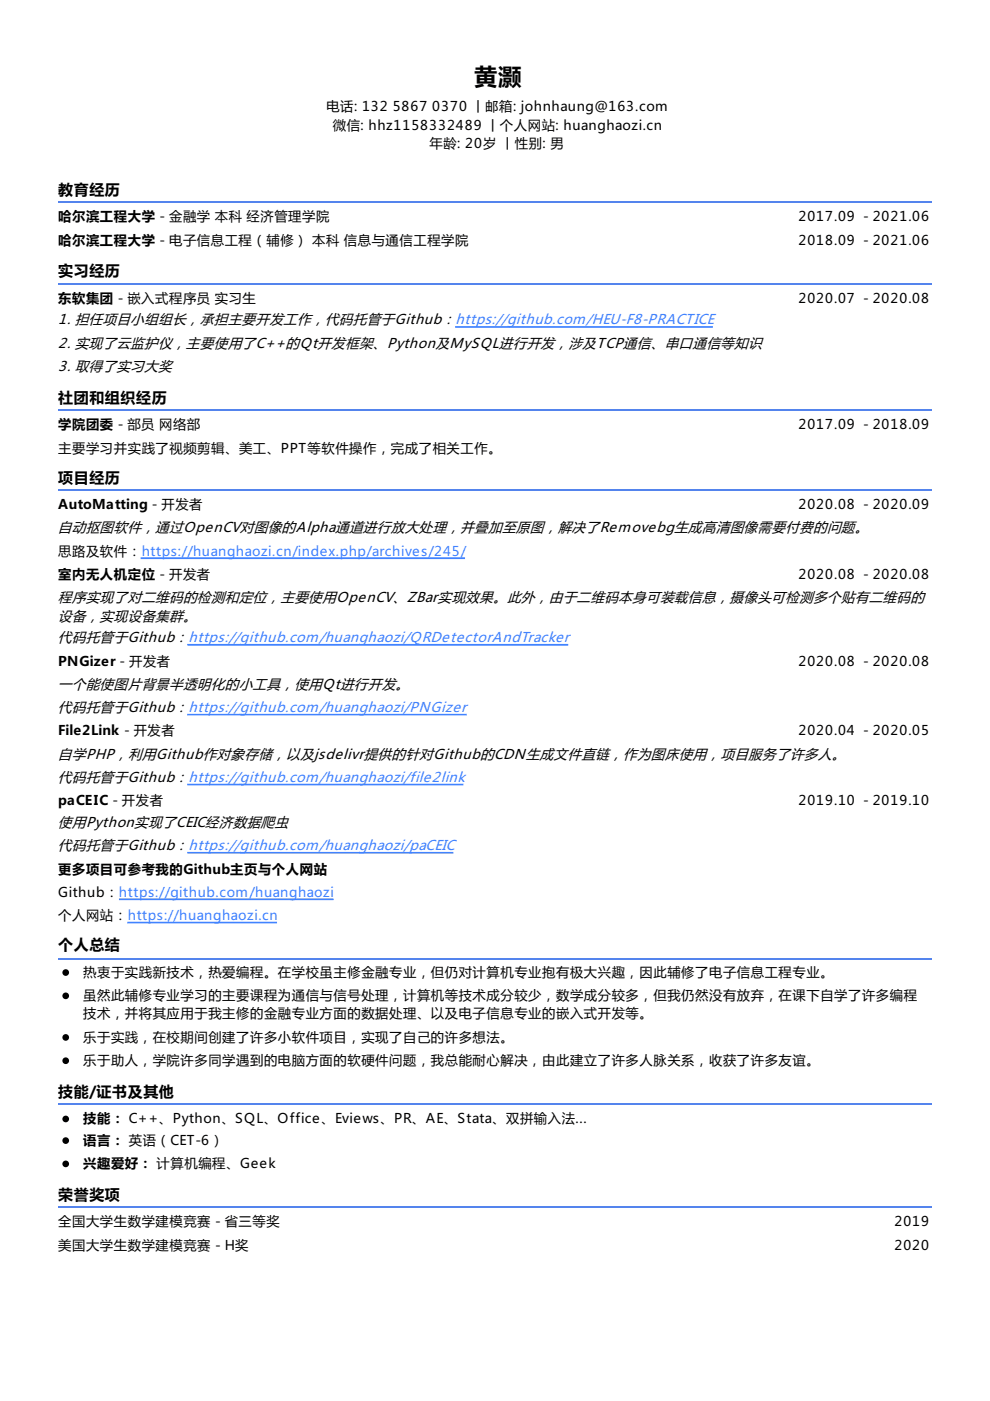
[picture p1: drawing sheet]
<svg xmlns="http://www.w3.org/2000/svg" width="210mm" height="297mm" viewBox="0 0 210 297" stroke-linecap="round" stroke-linejoin="round" font-family="sans-serif">
<defs><g id="words">
<text font-size="4.9" x="100.5" y="18">黄灏</text>
<g font-size="3.2">
<text x="12.3" y="41.3">教育经历</text>
<text x="12.3" y="58.6">实习经历</text>
<text x="12.3" y="85.4">社团和组织经历</text>
<text x="12.3" y="102.3">项目经历</text>
<text x="12.3" y="201.4">个人总结</text>
<text x="12.3" y="232.5">技能/证书及其他</text>
<text x="12.3" y="254.4">荣誉奖项</text>
</g>
<g font-size="2.9">
<text x="12.3" y="68.8">1. 担任项目小组组长，承担主要开发工作，代码托管于Github：https://github.com/HEU-F8-PRACTICE</text>
<text x="12.3" y="73.7">2. 实现了云监护仪，主要使用了C++的Qt开发框架、Python及MySQL进行开发，涉及TCP通信、串口通信等知识</text>
<text x="12.3" y="78.7">3. 取得了实习大奖</text>
<text x="12.3" y="112.9">自动抠图软件，通过OpenCV对图像的Alpha通道进行放大处理，并叠加至原图，解决了Removebg生成高清图像需要付费的问题。</text>
<text x="12.3" y="127.7">程序实现了对二维码的检测和定位，主要使用OpenCV、ZBar实现效果。此外，由于二维码本身可装载信息，摄像头可检测多个贴有二维码的</text>
<text x="12.3" y="131.6">设备，实现设备集群。</text>
<text x="12.3" y="136.2">代码托管于Github：https://github.com/huanghaozi/QRDetectorAndTracker</text>
<text x="12.3" y="146">一个能使图片背景半透明化的小工具，使用Qt进行开发。</text>
<text x="12.3" y="151">代码托管于Github：https://github.com/huanghaozi/PNGizer</text>
<text x="12.3" y="160.9">自学PHP，利用Github作对象存储，以及jsdelivr提供的针对Github的CDN生成文件直链，作为图床使用，项目服务了许多人。</text>
<text x="12.3" y="165.8">代码托管于Github：https://github.com/huanghaozi/file2link</text>
<text x="12.3" y="175.3">使用Python实现了CEIC经济数据爬虫</text>
<text x="12.3" y="180.3">代码托管于Github：https://github.com/huanghaozi/paCEIC</text>
</g>
<g font-size="2.8">
<text x="69.2" y="23.6">电话: 132</text>
<text x="83.3" y="23.6">5867</text>
<text x="91.7" y="23.6">0370 丨邮箱: johnhaung@163.com</text>
<text x="70.6" y="27.5">微信: hhz1158332489 丨个人网站: huanghaozi.cn</text>
<text x="91.1" y="31.4">年龄: 20岁 丨性别: 男</text>
<text x="12.3" y="46.9">哈尔滨工程大学 - 金融学 本科 经济管理学院</text>
<text x="169.3" y="46.9">2017.09 - 2021.06</text>
<text x="12.3" y="51.9">哈尔滨工程大学 - 电子信息工程（辅修） 本科 信息与通信工程学院</text>
<text x="169.3" y="51.9">2018.09 - 2021.06</text>
<text x="12.3" y="64.2">东软集团 - 嵌入式程序员 实习生</text>
<text x="169.3" y="64.2">2020.07 - 2020.08</text>
<text x="12.3" y="91">学院团委 - 部员 网络部</text>
<text x="12.3" y="96">主要学习并实践了视频剪辑、美工、PPT等软件操作，完成了相关工作。</text>
<text x="169.3" y="91">2017.09 - 2018.09</text>
<text x="12.3" y="107.9">AutoMatting - 开发者</text>
<text x="169.3" y="107.9">2020.08 - 2020.09</text>
<text x="12.3" y="117.8">思路及软件：https://huanghaozi.cn/index.php/archives/245/</text>
<text x="12.3" y="122.8">室内无人机定位 - 开发者</text>
<text x="169.3" y="122.8">2020.08 - 2020.08</text>
<text x="12.3" y="141.1">PNGizer - 开发者</text>
<text x="169.3" y="141.1">2020.08 - 2020.08</text>
<text x="12.3" y="155.9">File2Link - 开发者</text>
<text x="169.3" y="155.9">2020.04 - 2020.05</text>
<text x="12.3" y="170.7">paCEIC - 开发者</text>
<text x="169.3" y="170.7">2019.10 - 2019.10</text>
<text x="12.3" y="185.2">更多项目可参考我的Github主页与个人网站</text>
<text x="12.3" y="190.1">Github：https://github.com/huanghaozi</text>
<text x="12.3" y="195.1">个人网站：https://huanghaozi.cn</text>
<text x="17.6" y="207.1">热衷于实践新技术，热爱编程。在学校虽主修金融专业，但仍对计算机专业抱有极大兴趣，因此辅修了电子信息工程专业。</text>
<text x="17.6" y="212">虽然此辅修专业学习的主要课程为通信与信号处理，计算机等技术成分较少，数学成分较多，但我仍然没有放弃，在课下自学了许多编程</text>
<text x="17.6" y="215.9">技术，并将其应用于我主修的金融专业方面的数据处理、以及电子信息专业的嵌入式开发等。</text>
<text x="17.6" y="220.8">乐于实践，在校期间创建了许多小软件项目，实现了自己的许多想法。</text>
<text x="17.6" y="225.8">乐于助人，学院许多同学遇到的电脑方面的软硬件问题，我总能耐心解决，由此建立了许多人脉关系，收获了许多友谊。</text>
<text x="17.6" y="238.1">技能： C++、Python、SQL、Office、Eviews、PR、AE、Stata、双拼输入法...</text>
<text x="17.6" y="242.7">语言： 英语（CET-6）</text>
<text x="17.6" y="247.6">兴趣爱好： 计算机编程、Geek</text>
<text x="12.3" y="260">全国大学生数学建模竞赛 - 省三等奖</text>
<text x="189.6" y="260">2019</text>
<text x="12.3" y="264.9">美国大学生数学建模竞赛 - H奖</text>
<text x="189.6" y="264.9">2020</text>
</g>
</g></defs>
<path d="M12.3 42.9h185.3M12.3 60.1h185.3M12.3 87h185.3M12.3 103.9h185.3M12.3 203.4h185.3M12.3 234.1h185.3M12.3 255.9h185.3" fill="none" stroke="#5484ed" stroke-width=".35"/>
<path d="M96.7 69.3h54.3M30 118.4h68.4M39.9 136.7h80.4M39.9 151.5h58.9M39.9 166.3h58.2M25.4 190.7h45.2M27.2 195.6h31.4M39.9 180.8h56.1" fill="none" stroke="#4183ff" stroke-width=".35"/>
<g fill="#000" stroke="#000" stroke-width=".35">
<circle cx="13.9" cy="206.2" r=".53"/>
<circle cx="13.9" cy="211.1" r=".53"/>
<circle cx="13.9" cy="220" r=".53"/>
<circle cx="13.9" cy="237.2" r=".53"/>
<circle cx="13.9" cy="224.9" r=".53"/>
<circle cx="13.9" cy="246.8" r=".53"/>
<circle cx="13.9" cy="241.8" r=".53"/>
</g>
<use href="#words"/>
</svg>
